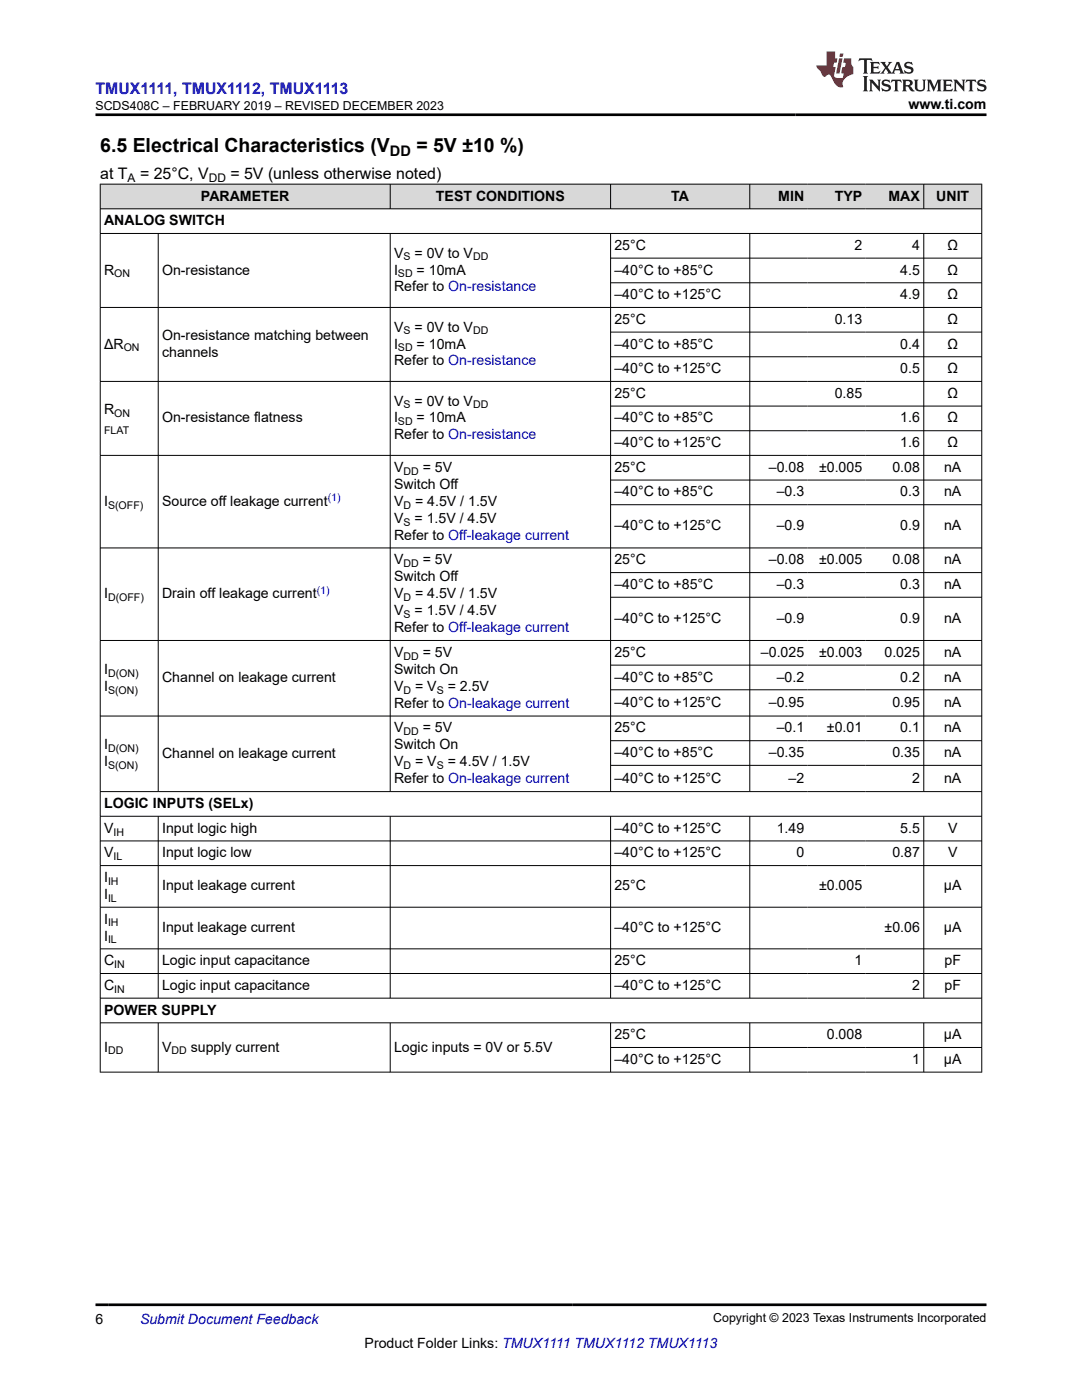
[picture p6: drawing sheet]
<svg xmlns="http://www.w3.org/2000/svg" width="216mm" height="279mm" viewBox="0 0 216 279" stroke-linecap="round" stroke-linejoin="round" font-family="sans-serif">
<defs><g id="words">
<g font-size="3.9">
<text x="20" y="30.3">6.5 Electrical Characteristics (V</text>
<text x="83.1" y="30.3">= 5V ±10 %)</text>
</g>
<text font-size="3.2" fill="#00f" x="19" y="18.7">TMUX1111, TMUX1112, TMUX1113</text>
<g font-size="3.2">
<text x="20" y="35.7">at T</text>
<text x="27.9" y="35.7">= 25°C, V</text>
<text x="46" y="35.7">= 5V (unless otherwise noted)</text>
</g>
<text font-size="2.9" x="77.8" y="31">DD</text>
<g font-size="2.8">
<text x="181.3" y="21.8">www.ti.com</text>
<text x="40.1" y="40">PARAMETER</text>
<text x="87" y="40">TEST CONDITIONS</text>
<text x="133.9" y="40">TA</text>
<text x="155.3" y="40">MIN</text>
<text x="166.6" y="40">TYP</text>
<text x="177.3" y="40">MAX</text>
<text x="186.8" y="40">UNIT</text>
<text x="20.8" y="44.9">ANALOG SWITCH</text>
<text x="78.6" y="51.4">V</text>
<text x="82.7" y="51.4">= 0V to V</text>
<text x="122.6" y="49.9">25°C</text>
<text x="170.5" y="49.9">2</text>
<text x="182" y="49.9">4</text>
<text x="189.1" y="49.9">Ω</text>
<text x="20.8" y="54.8">R</text>
<text x="32.3" y="54.8">On-resistance</text>
<text x="78.6" y="54.8">I</text>
<text x="78.6" y="58.2">Refer to On-resistance</text>
<text x="83.1" y="54.8">= 10mA</text>
<text x="122.6" y="54.8">–40°C to +85°C</text>
<text x="122.6" y="59.7">–40°C to +125°C</text>
<text x="179.6" y="54.8">4.5</text>
<text x="179.6" y="59.7">4.9</text>
<text x="189.1" y="54.8">Ω</text>
<text x="189.1" y="59.7">Ω</text>
<text x="122.6" y="64.6">25°C</text>
<text x="166.6" y="64.6">0.13</text>
<text x="189.1" y="64.6">Ω</text>
<text x="20.8" y="69.6">ΔR</text>
<text x="32.3" y="67.9">On-resistance matching between</text>
<text x="32.3" y="71.2">channels</text>
<text x="78.6" y="69.6">I</text>
<text x="78.6" y="66.2">V</text>
<text x="82.7" y="66.2">= 0V to V</text>
<text x="83.1" y="69.6">= 10mA</text>
<text x="122.6" y="69.6">–40°C to +85°C</text>
<text x="179.6" y="69.6">0.4</text>
<text x="189.1" y="69.6">Ω</text>
<text x="78.6" y="72.9">Refer to On-resistance</text>
<text x="122.6" y="74.5">–40°C to +125°C</text>
<text x="179.6" y="74.5">0.5</text>
<text x="189.1" y="74.5">Ω</text>
<text x="20.8" y="82.6">R</text>
<text x="78.6" y="80.9">V</text>
<text x="82.7" y="80.9">= 0V to V</text>
<text x="122.6" y="79.4">25°C</text>
<text x="166.6" y="79.4">0.85</text>
<text x="189.1" y="79.4">Ω</text>
<text x="32.3" y="84.3">On-resistance flatness</text>
<text x="78.6" y="84.3">I</text>
<text x="78.6" y="87.7">Refer to On-resistance</text>
<text x="83.1" y="84.3">= 10mA</text>
<text x="122.6" y="84.3">–40°C to +85°C</text>
<text x="122.6" y="89.2">–40°C to +125°C</text>
<text x="179.6" y="84.3">1.6</text>
<text x="179.6" y="89.2">1.6</text>
<text x="189.1" y="84.3">Ω</text>
<text x="189.1" y="89.2">Ω</text>
<text x="78.6" y="94.2">V</text>
<text x="84.4" y="94.2">= 5V</text>
<text x="122.6" y="94.2">25°C</text>
<text x="153.4" y="94.2">–0.08</text>
<text x="163.4" y="94.2">±0.005</text>
<text x="178.1" y="94.2">0.08</text>
<text x="188.4" y="94.2">nA</text>
<text x="20.8" y="100.9">I</text>
<text x="32.3" y="100.9">Source off leakage current</text>
<text x="78.6" y="97.5">Switch Off</text>
<text x="78.6" y="100.9">V</text>
<text x="82.8" y="100.9">= 4.5V / 1.5V</text>
<text x="122.6" y="99.1">–40°C to +85°C</text>
<text x="155" y="99.1">–0.3</text>
<text x="179.6" y="99.1">0.3</text>
<text x="188.4" y="99.1">nA</text>
<text x="78.6" y="107.7">Refer to Off-leakage current</text>
<text x="78.6" y="104.3">V</text>
<text x="82.7" y="104.3">= 1.5V / 4.5V</text>
<text x="122.6" y="105.9">–40°C to +125°C</text>
<text x="155" y="105.9">–0.9</text>
<text x="179.6" y="105.9">0.9</text>
<text x="188.4" y="105.9">nA</text>
<text x="78.6" y="112.6">V</text>
<text x="84.4" y="112.6">= 5V</text>
<text x="122.6" y="112.6">25°C</text>
<text x="153.4" y="112.6">–0.08</text>
<text x="163.4" y="112.6">±0.005</text>
<text x="178.1" y="112.6">0.08</text>
<text x="188.4" y="112.6">nA</text>
<text x="20.8" y="119.4">I</text>
<text x="32.3" y="119.4">Drain off leakage current</text>
<text x="78.6" y="116">Switch Off</text>
<text x="78.6" y="119.4">V</text>
<text x="82.8" y="119.4">= 4.5V / 1.5V</text>
<text x="122.6" y="117.5">–40°C to +85°C</text>
<text x="155" y="117.5">–0.3</text>
<text x="179.6" y="117.5">0.3</text>
<text x="188.4" y="117.5">nA</text>
<text x="78.6" y="122.8">V</text>
<text x="82.7" y="122.8">= 1.5V / 4.5V</text>
<text x="122.6" y="124.3">–40°C to +125°C</text>
<text x="155" y="124.3">–0.9</text>
<text x="179.6" y="124.3">0.9</text>
<text x="188.4" y="124.3">nA</text>
<text x="78.6" y="126.2">Refer to Off-leakage current</text>
<text x="78.6" y="131.1">V</text>
<text x="84.4" y="131.1">= 5V</text>
<text x="122.6" y="131.1">25°C</text>
<text x="151.8" y="131.1">–0.025</text>
<text x="163.4" y="131.1">±0.003</text>
<text x="176.5" y="131.1">0.025</text>
<text x="188.4" y="131.1">nA</text>
<text x="20.8" y="134.5">I</text>
<text x="20.8" y="137.9">I</text>
<text x="32.3" y="136.2">Channel on leakage current</text>
<text x="78.6" y="134.5">Switch On</text>
<text x="78.6" y="137.9">V</text>
<text x="82.8" y="137.9">= V</text>
<text x="89.3" y="137.9">= 2.5V</text>
<text x="122.6" y="136">–40°C to +85°C</text>
<text x="155" y="136">–0.2</text>
<text x="179.6" y="136">0.2</text>
<text x="188.4" y="136">nA</text>
<text x="78.6" y="141.3">Refer to On-leakage current</text>
<text x="122.6" y="141.1">–40°C to +125°C</text>
<text x="153.4" y="141.1">–0.95</text>
<text x="178.1" y="141.1">0.95</text>
<text x="188.4" y="141.1">nA</text>
<text x="20.8" y="149.6">I</text>
<text x="78.6" y="146.2">V</text>
<text x="78.6" y="149.6">Switch On</text>
<text x="84.4" y="146.2">= 5V</text>
<text x="122.6" y="146.2">25°C</text>
<text x="155" y="146.2">–0.1</text>
<text x="165" y="146.2">±0.01</text>
<text x="179.6" y="146.2">0.1</text>
<text x="188.4" y="146.2">nA</text>
<text x="20.8" y="152.9">I</text>
<text x="32.3" y="151.3">Channel on leakage current</text>
<text x="78.6" y="152.9">V</text>
<text x="82.8" y="152.9">= V</text>
<text x="89.3" y="152.9">= 4.5V / 1.5V</text>
<text x="122.6" y="151.1">–40°C to +85°C</text>
<text x="153.4" y="151.1">–0.35</text>
<text x="178.1" y="151.1">0.35</text>
<text x="188.4" y="151.1">nA</text>
<text x="20.8" y="161.3">LOGIC INPUTS (SELx)</text>
<text x="78.6" y="156.3">Refer to On-leakage current</text>
<text x="122.6" y="156.2">–40°C to +125°C</text>
<text x="157.3" y="156.2">–2</text>
<text x="182" y="156.2">2</text>
<text x="188.4" y="156.2">nA</text>
<text x="20.8" y="166.2">V</text>
<text x="32.3" y="166.2">Input logic high</text>
<text x="122.6" y="166.2">–40°C to +125°C</text>
<text x="155" y="166.2">1.49</text>
<text x="179.6" y="166.2">5.5</text>
<text x="189.2" y="166.2">V</text>
<text x="20.8" y="171.1">V</text>
<text x="32.3" y="171.1">Input logic low</text>
<text x="122.6" y="171.1">–40°C to +125°C</text>
<text x="158.9" y="171.1">0</text>
<text x="178.1" y="171.1">0.87</text>
<text x="189.2" y="171.1">V</text>
<text x="20.8" y="176">I</text>
<text x="20.8" y="179.4">I</text>
<text x="32.3" y="177.7">Input leakage current</text>
<text x="122.6" y="177.7">25°C</text>
<text x="163.4" y="177.7">±0.005</text>
<text x="188.4" y="177.7">µA</text>
<text x="20.8" y="184.3">I</text>
<text x="20.8" y="187.7">I</text>
<text x="32.3" y="186">Input leakage current</text>
<text x="122.6" y="186">–40°C to +125°C</text>
<text x="176.5" y="186">±0.06</text>
<text x="188.4" y="186">µA</text>
<text x="20.8" y="192.6">C</text>
<text x="20.8" y="197.6">C</text>
<text x="32.3" y="192.6">Logic input capacitance</text>
<text x="32.3" y="197.6">Logic input capacitance</text>
<text x="122.6" y="192.6">25°C</text>
<text x="122.6" y="197.6">–40°C to +125°C</text>
<text x="170.5" y="192.6">1</text>
<text x="182" y="197.6">2</text>
<text x="188.5" y="192.6">pF</text>
<text x="188.5" y="197.6">pF</text>
<text x="20.8" y="202.5">POWER SUPPLY</text>
<text x="20.8" y="209.9">I</text>
<text x="32.3" y="209.9">V</text>
<text x="38.1" y="209.9">supply current</text>
<text x="78.6" y="209.9">Logic inputs = 0V or 5.5V</text>
<text x="122.6" y="207.4">25°C</text>
<text x="165" y="207.4">0.008</text>
<text x="188.4" y="207.4">µA</text>
<text x="122.6" y="212.3">–40°C to +125°C</text>
<text x="182" y="212.3">1</text>
<text x="188.4" y="212.3">µA</text>
<text x="19" y="264.2">6</text>
<text x="72.8" y="269">Product Folder Links: TMUX1111 TMUX1112 TMUX1113</text>
</g>
<text font-size="2.8" fill="#00f" x="27.9" y="264.2">Submit Document Feedback</text>
<g font-size="2.5">
<text x="19" y="21.9">SCDS408C – FEBRUARY 2019 – REVISED DECEMBER 2023</text>
<text x="142.3" y="263.9">Copyright © 2023 Texas Instruments Incorporated</text>
</g>
<g font-size="2.4">
<text x="25.5" y="36.3">A</text>
<text x="41.7" y="36.3">DD</text>
</g>
<g font-size="2.1">
<text x="80.5" y="52">S</text>
<text x="94.4" y="52">DD</text>
<text x="22.8" y="55.4">ON</text>
<text x="79.4" y="55.4">SD</text>
<text x="24.7" y="70.1">ON</text>
<text x="79.4" y="70.1">SD</text>
<text x="80.5" y="66.7">S</text>
<text x="94.4" y="66.7">DD</text>
<text x="22.8" y="83.2">ON</text>
<text x="80.5" y="81.5">S</text>
<text x="94.4" y="81.5">DD</text>
<text x="20.8" y="86.6">FLAT</text>
<text x="79.4" y="84.9">SD</text>
<text x="80.5" y="94.7">DD</text>
<text x="21.6" y="101.5">S(OFF)</text>
<text x="80.5" y="101.5">D</text>
<text x="80.5" y="104.9">S</text>
<text x="80.5" y="113.2">DD</text>
<text x="21.6" y="120">D(OFF)</text>
<text x="80.5" y="120">D</text>
<text x="80.5" y="123.4">S</text>
<text x="80.5" y="131.7">DD</text>
<text x="21.6" y="135">D(ON)</text>
<text x="21.6" y="138.4">S(ON)</text>
<text x="80.5" y="138.4">D</text>
<text x="87.1" y="138.4">S</text>
<text x="80.5" y="146.7">DD</text>
<text x="21.6" y="150.1">D(ON)</text>
<text x="21.6" y="153.5">S(ON)</text>
<text x="80.5" y="153.5">D</text>
<text x="87.1" y="153.5">S</text>
<text x="22.6" y="166.7">IH</text>
<text x="22.6" y="171.7">IL</text>
<text x="21.6" y="176.6">IH</text>
<text x="21.6" y="180">IL</text>
<text x="21.6" y="184.9">IH</text>
<text x="21.6" y="188.3">IL</text>
<text x="22.8" y="193.2">IN</text>
<text x="22.8" y="198.1">IN</text>
<text x="21.6" y="210.4">DD</text>
<text x="34.2" y="210.4">DD</text>
</g>
<g font-size="2.1" fill="#00f">
<text x="65.4" y="100">(1)</text>
<text x="63.2" y="118.5">(1)</text>
</g>
</g></defs>
<g fill="#d8d8d8">
<path d="M20 36.8h175.9v4.9h-175.9z" fill-rule="evenodd"/>
<path d="M20.1 36.8h57.7v4.8h-57.7z" fill-rule="evenodd"/>
<path d="M77.9 36.8h43.9v4.8h-43.9z" fill-rule="evenodd"/>
<path d="M121.9 36.8h27.6v4.8h-27.6z" fill-rule="evenodd"/>
<path d="M149.7 36.8h11.5v4.8h-11.5z" fill-rule="evenodd"/>
<path d="M161.2 36.8h11.6v4.8h-11.6z" fill-rule="evenodd"/>
<path d="M172.8 36.8h11.5v4.8h-11.5z" fill-rule="evenodd"/>
<path d="M184.4 36.8h11.4v4.8h-11.4z" fill-rule="evenodd"/>
</g>
<g fill="none" stroke="#000" stroke-width=".2">
<path d="M19.9 36.8h176.1M20 36.7v177.3M77.9 36.7v5M121.8 36.7v5M149.6 36.7v5M184.3 36.7v5M195.9 36.7v177.3M19.9 41.7h176.1M19.9 46.6h176.1M31.6 46.6v111.4M77.9 46.6v111.4M121.8 46.6v111.4"/>
<path d="M121.8 51.5h74.2M121.8 56.4h74.2M149.6 46.6v111.4M184.3 46.6v111.4M19.9 76.1h176.1M121.8 66.3h74.2M121.8 71.2h74.2M196 61.4h-176.1M121.8 81h74.2M121.8 86h74.2M121.8 95.8h74.2M196 90.9h-176.1"/>
<path d="M121.8 100.7h74.2M121.8 114.3h74.2M121.8 119.2h74.2M196 109.4h-176.1M121.8 132.7h74.2M121.8 137.7h74.2M196 127.8h-176.1M121.8 147.8h74.2M121.8 152.7h74.2M196 142.9h-176.1M196 158h-176.1M19.9 162.9h176.1"/>
<path d="M19.9 167.8h176.1M19.9 172.7h176.1M31.6 162.9v36.4M77.9 162.9v36.4M121.8 162.9v36.4M149.6 162.9v36.4M184.3 162.9v36.4M19.9 181.1h176.1M19.9 189.4h176.1M19.9 194.3h176.1M19.9 199.2h176.1M19.9 204.1h176.1"/>
<path d="M19.9 214h176.1M31.6 204.1v9.9M77.9 204.1v9.9M121.8 204.1v9.9M121.8 209h74.2M149.6 204.1v9.9M184.3 204.1v9.9"/>
</g>
<path d="M171.5 11.6l-.2 .6 .5-.2h.6v.1v2.2l-.2 .4h1l-.2-.4v-2.2v-.1h.5l.5 .2-.1-.6zM173.6 12.4l.2 .3v1.6l-.2 .4h1.9l.1-.6a1.08 1.08 0 0 1-1.3 .2v-.7h.6l.4 .2v-.7l-.4 .2h-.6v-.5l.2-.2a1 1 0 0 1 1 .3l-.1-.5zM175.7 12.4l.9 1.1-1 1.2h.9l-.2-.2 .5-.8 .4 .8-.2 .2h1.6l-.2-.2 .2-.5h.9l.1 .5-.1 .2h.9l-.2-.4-.8-1.9h-.5l-.9 2.1-.9-1.1 .9-1h-.8l.2 .2-.4 .6-.4-.6 .2-.2zM179 12.8l.4 1h-.7zM180.7 12.5a.65 .65 0 0 0-.2 .7 .65 .65 0 0 0 .6 .5l.6 .1 .1 .3a.79 .79 0 0 1-.7 .4 .79 .79 0 0 1-.7-.5l.1 .7 .2-.1a.93 .93 0 0 0 1.1 0 .93 .93 0 0 0 .4-.9 1.46 1.46 0 0 0-1.2-.6l-.1-.3a1.09 1.09 0 0 1 1.2 .2l-.2-.6-.1 .1-.5-.2zM172.2 15.2l.2 .4v2.2l-.2 .4h1l-.2-.4v-2.2l.2-.4zM173.4 15.9l.2 .4v1.5l-.2 .4h.8l-.3-.4 .1-1.3 1.6 1.8v-2l.2-.4h-.7l.1 .2 .1 1.1-1.2-1.3zM176.2 16a.65 .65 0 0 0-.2 .8 .65 .65 0 0 0 .6 .4l.6 .2 .1 .2a.79 .79 0 0 1-.7 .4 .79 .79 0 0 1-.7-.5l.1 .7 .2-.1a.93 .93 0 0 0 1.1 .1 .93 .93 0 0 0 .4-1 1.46 1.46 0 0 0-1.2-.5l-.1-.4a1.09 1.09 0 0 1 1.2 .2l-.1-.6-.2 .1-.5-.1zM177.9 15.9l-.1 .6a.63 .63 0 0 1 .8-.3v1.6l-.3 .4h1l-.2-.4v-1.6a.66 .66 0 0 1 .8 .3l-.1-.6zM180 15.9l.2 .4v1.5l-.2 .4h1l-.2-.2-.1-.7h.5l.1 .2a.79 .79 0 0 0 1.2 .6l-1-.9a.61 .61 0 0 0 .6-.6 .61 .61 0 0 0-.5-.7zM180.8 16.2h.1a.47 .47 0 0 1 .5 .1 .47 .47 0 0 1 .1 .5l-.1 .1-.7 .1zM182.3 15.9l.2 .2a2.27 2.27 0 0 0 .4 2 1.04 1.04 0 0 0 1.7-.7v-1.3l.2-.2h-.8l.2 .4v1.1a.6 .6 0 0 1-.6 .6 .6 .6 0 0 1-.6-.6v-1.1l.3-.4zM184.9 15.9l.2 .4v1.5l-.2 .4h.8l-.3-.4v-1.4l.9 1.9 .9-1.9v1.4l-.3 .4h1l-.2-.4v-1.5l.2-.4h-.8l-.7 1.5-.6-1.5zM188.1 15.9l.2 .4v1.5l-.2 .4h1.9l.1-.6a1.09 1.09 0 0 1-1.3 .2v-.7h.6l.4 .2v-.6l-.4 .2h-.6v-.6l.2-.1a1.01 1.01 0 0 1 1 .3l-.1-.6zM190.2 15.9l.3 .4v1.5l-.3 .4h.8l-.2-.4v-1.3l1.6 1.8v-2l.2-.4h-.7l.2 .2v1.1l-1.2-1.3zM192.8 15.9l-.1 .6a.63 .63 0 0 1 .8-.3v1.6l-.3 .4h1l-.2-.4v-1.6a.66 .66 0 0 1 .8 .3l-.1-.6zM195.2 16a.65 .65 0 0 0-.2 .8 .65 .65 0 0 0 .6 .4l.6 .2 .2 .2a.79 .79 0 0 1-.7 .4 .79 .79 0 0 1-.7-.5l.1 .7 .2-.1a.93 .93 0 0 0 1 .1 .93 .93 0 0 0 .5-1 1.46 1.46 0 0 0-1.3-.5v-.4a1.09 1.09 0 0 1 1.2 .2l-.2-.6-.2 .1-.5-.1z" fill="#231f20"/>
<path d="M164.9 10.3v2.7h-2l.1 .4 .8 1a.95 .95 0 0 0 1 .9 .59 .59 0 0 1 .5-.4 .59 .59 0 0 1 .5 .3l.4 .8a1.59 1.59 0 0 0 2.1 1.4 1.61 1.61 0 0 1 1-2.3l1-.3-.1-1.5a1.59 1.59 0 0 1-.3-1.7h-1.5l-.2 .9h.6l-.2 .9h-.5l-.2 .9v.3l.4 .1-.1 .9h-.7a.73 .73 0 0 1-1-.7l.3-1.5h-.5l.1-.9h.5l.2-.9h-.5v-1.3zM167.4 11.6l-.6 3.1h.7l.6-3.1zM167.6 10.7l-.1 .6h.7l.1-.6z" fill="#ed1c24"/>
<path d="M19 22.9h177.8M19 260.4h177.8" fill="none" stroke="#000" stroke-width=".53"/>
<use href="#words"/>
</svg>
